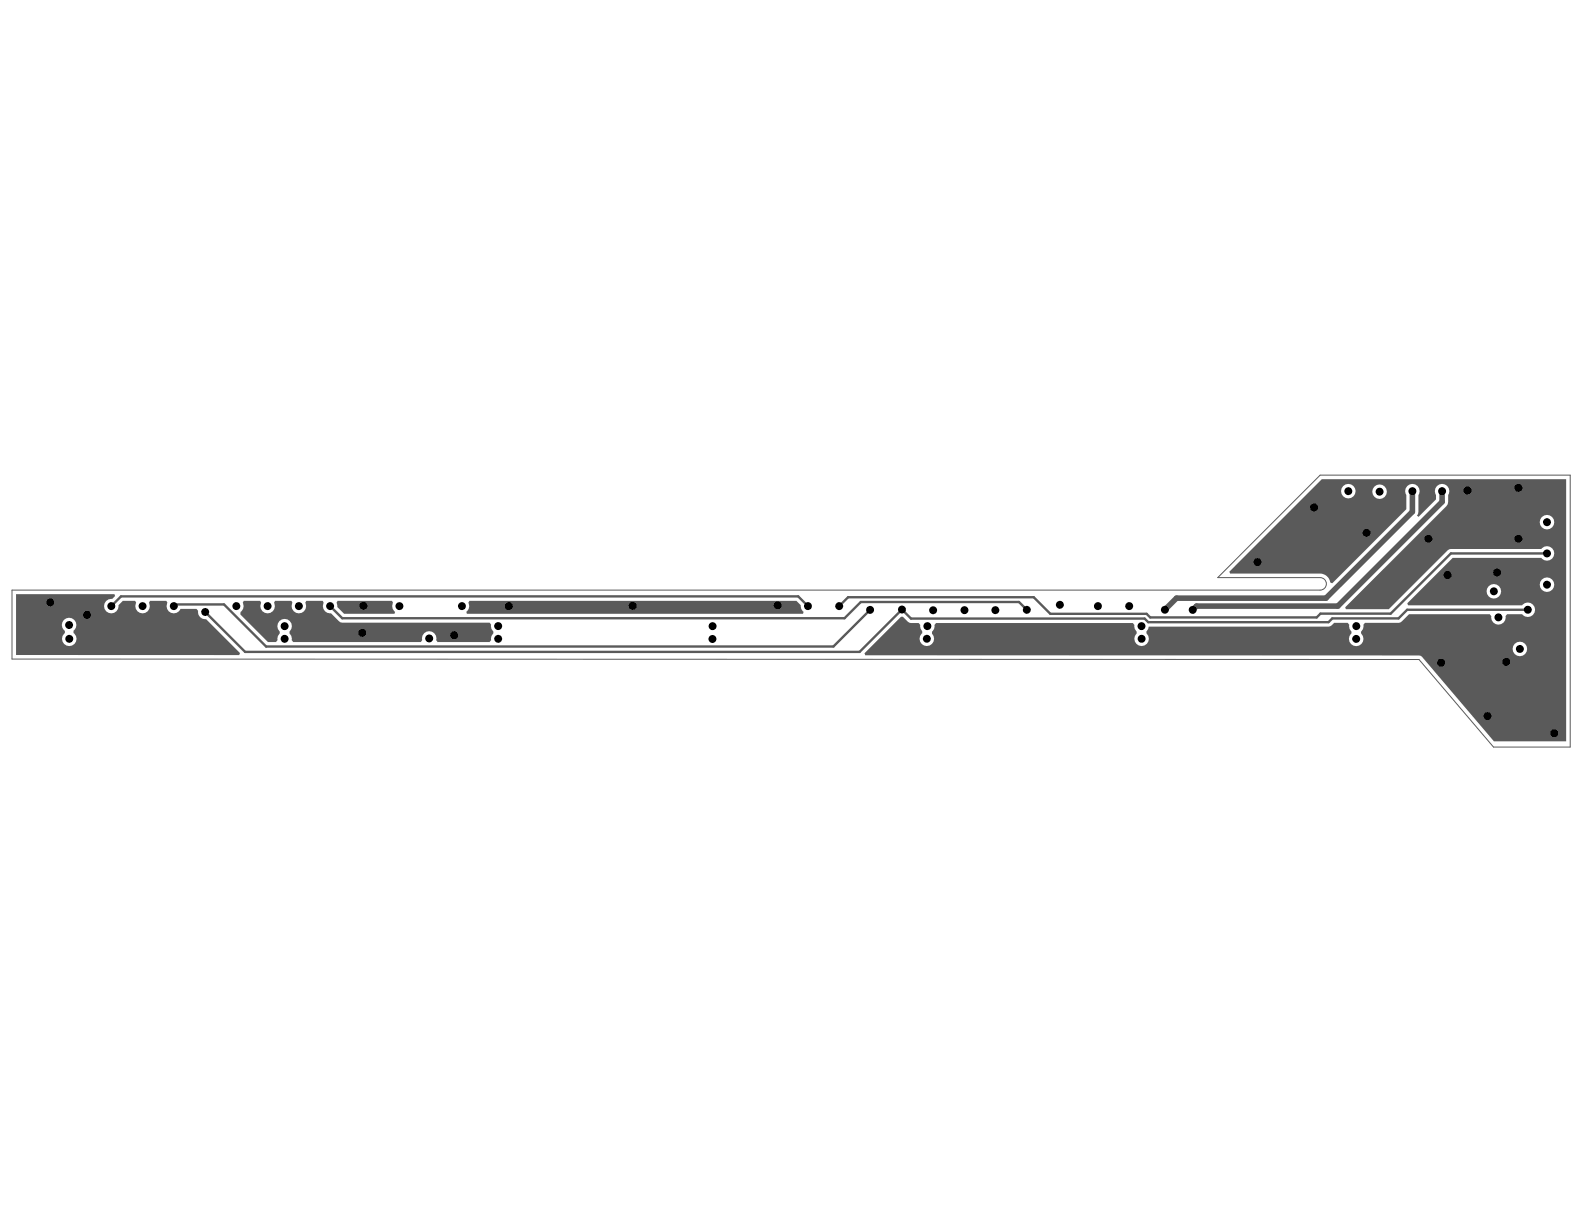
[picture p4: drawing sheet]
<svg xmlns="http://www.w3.org/2000/svg" width="279mm" height="216mm" viewBox="0 0 279 216" stroke-linecap="round" stroke-linejoin="round" font-family="sans-serif">
<path d="M2.1 104.1h230.8a1.1 1.1 0 0 0 1.1-1.1 1.1 1.1 0 0 0-1.1-1.1h-18.1l18.1-18.1h44.1v48h-13.6l-13.1-15.5h-248.2z" fill="none" stroke="#5a5a5a" stroke-width=".18"/>
<g fill="#5a5a5a">
<path d="M59.5 106h9.6l.2 .3a1.2 1.2 0 0 0 .4 1.6l-.1 .4h-8.9l-1.2-1.2-.1-.8z"/>
<path d="M43 106h2.9l.2 .3a1.27 1.27 0 0 0 1.1 1.9 1.27 1.27 0 0 0 1.1-1.9l.2-.3h2.9l.2 .3a1.27 1.27 0 0 0 1.1 1.9 1.27 1.27 0 0 0 1.1-1.9l.2-.3h2.9l.2 .3a1.25 1.25 0 0 0 .1 1.3 1.25 1.25 0 0 0 1.2 .6l1.4 1.4 .6 .2h26l.2 .4a1.16 1.16 0 0 0 .4 1.2v.3a1.16 1.16 0 0 0-.4 1.2l-.2 .4h-9.2l-.3-.4a1.27 1.27 0 0 0-1.2-1.6 1.27 1.27 0 0 0-1.2 1.6l-.3 .4h-22.5l-.3-.4a1.16 1.16 0 0 0-.3-1.2v-.3a1.28 1.28 0 0 0 0-1.8 1.28 1.28 0 0 0-1.8 0 1.28 1.28 0 0 0 0 1.8v.3a1.17 1.17 0 0 0-.3 1.2l-.3 .4h-1.4l-4.9-4.9v-.5a1.2 1.2 0 0 0 .4-1.6z"/>
<path d="M82.8 106h57.7l.8 .8a1.14 1.14 0 0 0 .4 1.1l-.1 .4h-59.2l-.2-.4a1.2 1.2 0 0 0 .4-1.6z"/>
<path d="M2.8 104.8h17.4l.1 .3-.5 .6a1.27 1.27 0 0 0-1.4 1.2 1.27 1.27 0 0 0 1.3 1.3 1.27 1.27 0 0 0 1.2-1.4l.8-.8h2.1l.2 .3a1.27 1.27 0 0 0 1.1 1.9 1.27 1.27 0 0 0 1.2-1.9l.2-.3h2.8l.2 .3a1.28 1.28 0 0 0 .6 1.8 1.28 1.28 0 0 0 1.7-.7h2.9l.2 .4a1.23 1.23 0 0 0 1.4 1.4l6 6-.1 .3h-39.4zM11.3 109.3a1.25 1.25 0 0 0 .1 2v.4a1.27 1.27 0 0 0-.1 1.9 1.27 1.27 0 0 0 1.9-.1 1.27 1.27 0 0 0-.2-1.8v-.5a1.28 1.28 0 0 0 .1-1.8 1.28 1.28 0 0 0-1.8-.1z"/>
<path d="M152.5 115.2l6.4-6.4h.3a2.32 2.32 0 0 0 2.8 1.1l.3 .3 .1 .7 .3 .5v.3a1.28 1.28 0 0 0-.2 1.8 1.28 1.28 0 0 0 1.9 .1 1.28 1.28 0 0 0 0-1.8v-.4a1.14 1.14 0 0 0 .4-1.2l.3-.3h34.7l.3 .3a1.16 1.16 0 0 0 .4 1.2v.3a1.28 1.28 0 0 0 0 1.9 1.28 1.28 0 0 0 1.8 0 1.28 1.28 0 0 0-.1-1.9v-.3l.3-.5 .1-.4h31.7l.6-.2 .4-.4h2.4l.3 .3a1.16 1.16 0 0 0 .4 1.2v.3a1.29 1.29 0 0 0-.1 1.9 1.29 1.29 0 0 0 1.9 0 1.29 1.29 0 0 0-.1-1.9v-.3a1.15 1.15 0 0 0 .4-1.2l.3-.3 6.2-.1 1.5-1.5h14.3l.3 .4a1.26 1.26 0 0 0 1.2 1.5 1.26 1.26 0 0 0 1.2-1.5l.3-.4h2.7a1.27 1.27 0 0 0 1.9 .2 1.27 1.27 0 0 0 0-1.9 1.27 1.27 0 0 0-1.9 .2h-20.1l-.2-.4 8-8h15.7a1.27 1.27 0 0 0 1.8 .2 1.27 1.27 0 0 0 0-1.9 1.27 1.27 0 0 0-1.8 .1l-16.3 .1-10.6 10.6h-7.6l-.1-.4 17.8-17.8 .3-.8v-1.2a1.27 1.27 0 0 0-1-1.9 1.27 1.27 0 0 0-1.1 1.9v.8l-3.1 3.1-.3-.3 .3-.6v-3a1.27 1.27 0 0 0-1.1-1.9 1.27 1.27 0 0 0-1 1.9v2.5l-13.1 13.1-.3-.1a1.98 1.98 0 0 0-1.8-1.6h-15.9l-.2-.4 16.4-16.3h43.1v46.3h-12.8l-12.7-14.9-.4-.3h-97.8zM236.5 86.6a1.3 1.3 0 0 0 2.6 0 1.3 1.3 0 0 0-2.6 0zM242.1 86.7a1.29 1.29 0 0 0 2.5 0 1.29 1.29 0 0 0-2.5 0zM271.6 92.1a1.3 1.3 0 0 0 2.6 0 1.3 1.3 0 0 0-2.6 0zM271.6 103.1a1.3 1.3 0 0 0 2.6 0 1.3 1.3 0 0 0-2.6 0zM262.2 104.3a1.3 1.3 0 0 0 2.6 0 1.3 1.3 0 0 0-2.6 0zM266.8 114.5a1.3 1.3 0 0 0 2.6 0 1.3 1.3 0 0 0-2.6 0z"/>
</g>
<path d="M272.9 97.6h-17l-10.6 10.6h-12.4l-.7 .7h-29.3l-.7-.6h-16.9l-3-3h-32.7l-1.6 1.6M19.6 106.9l1.7-1.7h119.5l1.7 1.7M30.7 106.9l.3-.3h8.5l7.4 7.4h100.1l6.5-6.4M58.2 106.9l2.2 2.2h88.6l2.8-2.9h27.9l1.4 1.4M269.5 107.6h-21.3l-1.5 1.5h-11.7l-.7 .6h-31.8l-.6-.6h-41.2l-1.6-1.6-7.5 7.5h-108.4l-7-7.1" fill="none" stroke="#5a5a5a" stroke-width=".42"/>
<path d="M249.1 86.6v3.7l-15.2 15.2h-26.4l-2 2.1M254.4 86.6v1.9l-18.4 18.4h-25l-.6 .7" fill="none" stroke="#5a5a5a" stroke-width=".98"/>
<g fill="#000">
<circle cx="221.8" cy="99.2" r=".7"/>
<circle cx="231.8" cy="89.5" r=".7"/>
<circle cx="237.8" cy="86.6" r=".7"/>
<circle cx="241" cy="94" r=".7"/>
<circle cx="243.3" cy="86.7" r=".7"/>
<circle cx="249.1" cy="86.6" r=".7"/>
<circle cx="252" cy="95" r=".7"/>
<circle cx="254.4" cy="86.6" r=".7"/>
<circle cx="258.8" cy="86.5" r=".7"/>
<circle cx="267.8" cy="95" r=".7"/>
<circle cx="267.8" cy="86" r=".7"/>
<circle cx="272.9" cy="97.6" r=".7"/>
<circle cx="272.9" cy="92.1" r=".7"/>
<circle cx="8.9" cy="106.2" r=".7"/>
<circle cx="12.2" cy="110.2" r=".7"/>
<circle cx="12.2" cy="112.7" r=".7"/>
<circle cx="15.4" cy="108.5" r=".7"/>
<circle cx="19.6" cy="106.9" r=".7"/>
<circle cx="25.1" cy="106.9" r=".7"/>
<circle cx="30.7" cy="106.9" r=".7"/>
<circle cx="36.2" cy="107.9" r=".7"/>
<circle cx="41.7" cy="106.9" r=".7"/>
<circle cx="47.2" cy="106.9" r=".7"/>
<circle cx="50.2" cy="112.7" r=".7"/>
<circle cx="50.2" cy="110.4" r=".7"/>
<circle cx="52.7" cy="106.9" r=".7"/>
<circle cx="58.2" cy="106.9" r=".7"/>
<circle cx="63.9" cy="111.6" r=".7"/>
<circle cx="64.1" cy="106.9" r=".7"/>
<circle cx="70.5" cy="106.9" r=".7"/>
<circle cx="75.7" cy="112.6" r=".7"/>
<circle cx="80.1" cy="112" r=".7"/>
<circle cx="81.5" cy="106.9" r=".7"/>
<circle cx="87.9" cy="110.4" r=".7"/>
<circle cx="87.9" cy="112.7" r=".7"/>
<circle cx="89.7" cy="106.9" r=".7"/>
<circle cx="111.6" cy="106.9" r=".7"/>
<circle cx="125.7" cy="112.7" r=".7"/>
<circle cx="125.7" cy="110.4" r=".7"/>
<circle cx="137.2" cy="106.8" r=".7"/>
<circle cx="142.5" cy="106.9" r=".7"/>
<circle cx="148" cy="106.9" r=".7"/>
<circle cx="153.5" cy="107.6" r=".7"/>
<circle cx="159.1" cy="107.5" r=".7"/>
<circle cx="163.5" cy="112.7" r=".7"/>
<circle cx="163.6" cy="110.4" r=".7"/>
<circle cx="164.6" cy="107.6" r=".7"/>
<circle cx="170.1" cy="107.6" r=".7"/>
<circle cx="175.6" cy="107.6" r=".7"/>
<circle cx="181.1" cy="107.6" r=".7"/>
<circle cx="186.9" cy="106.7" r=".7"/>
<circle cx="193.7" cy="106.9" r=".7"/>
<circle cx="199.2" cy="106.9" r=".7"/>
<circle cx="201.3" cy="110.4" r=".7"/>
<circle cx="201.4" cy="112.7" r=".7"/>
<circle cx="205.5" cy="107.6" r=".7"/>
<circle cx="210.4" cy="107.6" r=".7"/>
<circle cx="239.2" cy="112.7" r=".7"/>
<circle cx="239.2" cy="110.4" r=".7"/>
<circle cx="254.2" cy="116.9" r=".7"/>
<circle cx="255.3" cy="101.4" r=".7"/>
<circle cx="263.5" cy="104.3" r=".7"/>
<circle cx="264.1" cy="101" r=".7"/>
<circle cx="264.3" cy="108.9" r=".7"/>
<circle cx="265.7" cy="116.7" r=".7"/>
<circle cx="268.1" cy="114.5" r=".7"/>
<circle cx="269.5" cy="107.6" r=".7"/>
<circle cx="272.9" cy="103.1" r=".7"/>
<circle cx="262.4" cy="126.3" r=".7"/>
<circle cx="274.2" cy="129.3" r=".7"/>
</g>
</svg>
